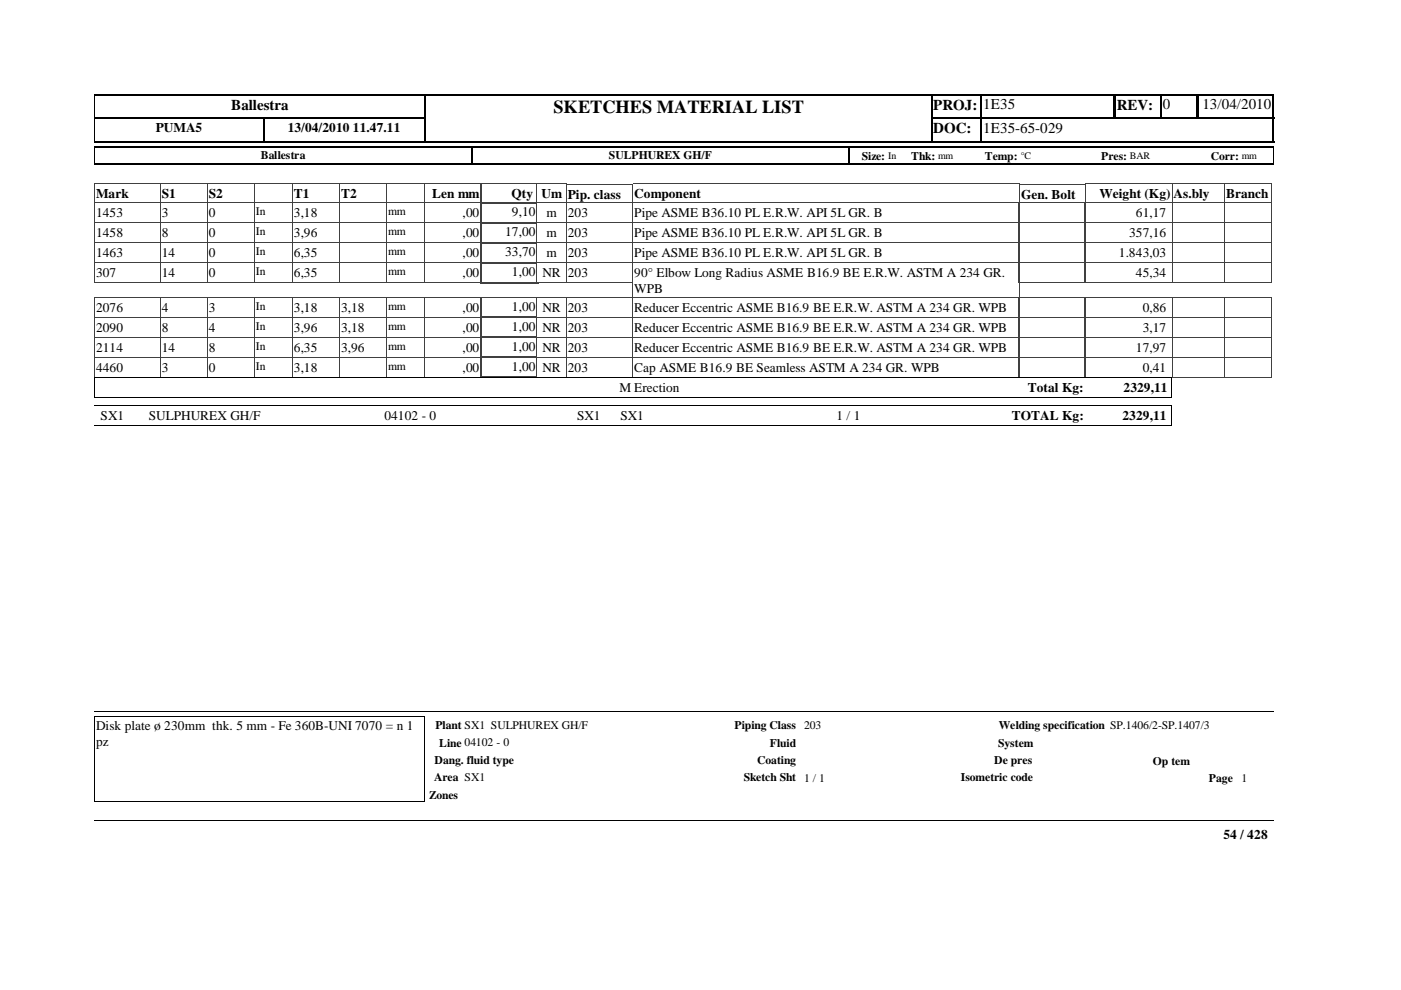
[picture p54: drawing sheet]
<svg xmlns="http://www.w3.org/2000/svg" width="297mm" height="210mm" viewBox="0 0 297 210" stroke-linecap="round" stroke-linejoin="round" font-family="sans-serif">
<defs><g id="words">
<text font-size="3.9" x="117.3" y="23.9">SKETCHES MATERIAL LIST</text>
<g font-size="3.2">
<text x="49" y="23.3">Ballestra</text>
<text x="197.9" y="23.3">PROJ:</text>
<text x="208.4" y="23.2">1E35</text>
<text x="236.8" y="23.3">REV:</text>
<text x="246.5" y="23.2">0</text>
<text x="254.9" y="23.2">13/04/2010</text>
<text x="197.9" y="28.3">DOC:</text>
<text x="208.4" y="28.2">1E35-65-029</text>
</g>
<g font-size="2.8">
<text x="33" y="28">PUMA5</text>
<text x="61" y="28">13/04/2010 11.47.11</text>
<text x="20.4" y="42.1">Mark</text>
<text x="20.4" y="46">1453</text>
<text x="34.3" y="46">3</text>
<text x="34.3" y="42.1">S1</text>
<text x="44.3" y="42.1">S2</text>
<text x="44.3" y="46">0</text>
<text x="62.3" y="42.1">T1</text>
<text x="62.3" y="46">3,18</text>
<text x="72.3" y="42.1">T2</text>
<text x="91.6" y="42.1">Len mm</text>
<text x="98.1" y="46">,00</text>
<text x="108.5" y="42.1">Qty</text>
<text x="108.5" y="45.8">9,10</text>
<text x="114.8" y="42.1">Um</text>
<text x="115.9" y="46">m</text>
<text x="120.4" y="42.1">Pip. class</text>
<text x="120.4" y="46">203</text>
<text x="134.5" y="42.1">Component</text>
<text x="134.5" y="46">Pipe ASME B36.10 PL E.R.W. API 5L GR. B</text>
<text x="216.5" y="42.1">Gen. Bolt</text>
<text x="233.1" y="42.1">Weight (Kg)</text>
<text x="240.8" y="46">61,17</text>
<text x="248.8" y="42.1">As.bly</text>
<text x="260" y="42.1">Branch</text>
<text x="20.4" y="50.2">1458</text>
<text x="34.3" y="50.2">8</text>
<text x="44.3" y="50.2">0</text>
<text x="62.3" y="50.2">3,96</text>
<text x="98.1" y="50.2">,00</text>
<text x="107.1" y="50.1">17,00</text>
<text x="115.9" y="50.2">m</text>
<text x="120.4" y="50.2">203</text>
<text x="134.5" y="50.2">Pipe ASME B36.10 PL E.R.W. API 5L GR. B</text>
<text x="239.4" y="50.2">357,16</text>
<text x="20.4" y="54.5">1463</text>
<text x="20.4" y="58.7">307</text>
<text x="34.3" y="58.7">14</text>
<text x="34.3" y="54.5">14</text>
<text x="44.3" y="54.5">0</text>
<text x="44.3" y="58.7">0</text>
<text x="62.3" y="54.5">6,35</text>
<text x="62.3" y="58.7">6,35</text>
<text x="98.1" y="54.5">,00</text>
<text x="98.1" y="58.7">,00</text>
<text x="107.1" y="54.3">33,70</text>
<text x="108.5" y="58.5">1,00</text>
<text x="115" y="58.7">NR</text>
<text x="115.9" y="54.5">m</text>
<text x="120.4" y="54.5">203</text>
<text x="120.4" y="58.7">203</text>
<text x="134.5" y="54.5">Pipe ASME B36.10 PL E.R.W. API 5L GR. B</text>
<text x="134.5" y="58.7">90° Elbow Long Radius ASME B16.9 BE E.R.W. ASTM A 234 GR.</text>
<text x="237.2" y="54.5">1.843,03</text>
<text x="240.8" y="58.7">45,34</text>
<text x="108.5" y="65.9">1,00</text>
<text x="134.5" y="62.1">WPB</text>
<text x="20.4" y="66.1">2076</text>
<text x="20.4" y="70.3">2090</text>
<text x="34.3" y="66.1">4</text>
<text x="34.3" y="70.3">8</text>
<text x="44.3" y="66.1">3</text>
<text x="44.3" y="70.3">4</text>
<text x="62.3" y="66.1">3,18</text>
<text x="62.3" y="70.3">3,96</text>
<text x="72.3" y="66.1">3,18</text>
<text x="72.3" y="70.3">3,18</text>
<text x="98.1" y="66.1">,00</text>
<text x="98.1" y="70.3">,00</text>
<text x="108.5" y="70.1">1,00</text>
<text x="115" y="66.1">NR</text>
<text x="115" y="70.3">NR</text>
<text x="120.4" y="66.1">203</text>
<text x="120.4" y="70.3">203</text>
<text x="134.5" y="66.1">Reducer Eccentric ASME B16.9 BE E.R.W. ASTM A 234 GR. WPB</text>
<text x="134.5" y="70.3">Reducer Eccentric ASME B16.9 BE E.R.W. ASTM A 234 GR. WPB</text>
<text x="242.3" y="66.1">0,86</text>
<text x="242.3" y="70.3">3,17</text>
<text x="20.4" y="74.5">2114</text>
<text x="34.3" y="74.5">14</text>
<text x="44.3" y="74.5">8</text>
<text x="62.3" y="74.5">6,35</text>
<text x="72.3" y="74.5">3,96</text>
<text x="98.1" y="74.5">,00</text>
<text x="108.5" y="74.4">1,00</text>
<text x="115" y="74.5">NR</text>
<text x="120.4" y="74.5">203</text>
<text x="134.5" y="74.5">Reducer Eccentric ASME B16.9 BE E.R.W. ASTM A 234 GR. WPB</text>
<text x="240.8" y="74.5">17,97</text>
<text x="20.4" y="78.8">4460</text>
<text x="34.3" y="78.8">3</text>
<text x="44.3" y="78.8">0</text>
<text x="62.3" y="78.8">3,18</text>
<text x="98.1" y="78.8">,00</text>
<text x="108.5" y="78.6">1,00</text>
<text x="115" y="78.8">NR</text>
<text x="120.4" y="78.8">203</text>
<text x="131.3" y="83">M Erection</text>
<text x="134.5" y="78.8">Cap ASME B16.9 BE Seamless ASTM A 234 GR. WPB</text>
<text x="217.9" y="83.1">Total Kg:</text>
<text x="238.2" y="83.1">2329,11</text>
<text x="242.3" y="78.8">0,41</text>
<text x="21.3" y="89">SX1</text>
<text x="31.6" y="89">SULPHUREX GH/F</text>
<text x="81.5" y="89">04102 - 0</text>
<text x="122.3" y="89">SX1</text>
<text x="131.5" y="89">SX1</text>
<text x="177.3" y="89">1 / 1</text>
<text x="214.5" y="89">TOTAL Kg:</text>
<text x="238" y="89">2329,11</text>
<text x="20.4" y="154.9">Disk plate ø 230mm thk. 5 mm - Fe 360B-UNI 7070 = n 1</text>
<text x="20.4" y="158.2">pz</text>
<text x="259.4" y="177.9">54 / 428</text>
</g>
<g font-size="2.5">
<text x="55.3" y="33.7">Ballestra</text>
<text x="129.1" y="33.7">SULPHUREX GH/F</text>
<text x="182.7" y="33.9">Size:</text>
<text x="193.2" y="33.9">Thk:</text>
<text x="208.8" y="33.9">Temp:</text>
<text x="233.5" y="33.9">Pres:</text>
<text x="256.7" y="33.9">Corr:</text>
<text x="54.3" y="45.7">In</text>
<text x="82.3" y="45.7">mm</text>
<text x="54.3" y="49.9">In</text>
<text x="82.3" y="49.9">mm</text>
<text x="54.3" y="54.1">In</text>
<text x="54.3" y="58.4">In</text>
<text x="82.3" y="54.1">mm</text>
<text x="82.3" y="58.4">mm</text>
<text x="54.3" y="65.7">In</text>
<text x="82.3" y="65.7">mm</text>
<text x="54.3" y="70">In</text>
<text x="82.3" y="70">mm</text>
<text x="54.3" y="74.2">In</text>
<text x="82.3" y="74.2">mm</text>
<text x="54.3" y="78.4">In</text>
<text x="82.3" y="78.4">mm</text>
<text x="92.3" y="154.6">Plant SX1 SULPHUREX GH/F</text>
<text x="155.7" y="154.6">Piping Class 203</text>
<text x="211.7" y="154.6">Welding specification SP.1406/2-SP.1407/3</text>
<text x="93.1" y="158.3">Line 04102 - 0</text>
<text x="163.2" y="158.3">Fluid</text>
<text x="211.6" y="158.3">System</text>
<text x="92" y="165.7">Area SX1</text>
<text x="92.2" y="162">Dang. fluid type</text>
<text x="157.7" y="165.7">Sketch Sht 1 / 1</text>
<text x="160.5" y="162">Coating</text>
<text x="203.7" y="165.7">Isometric code</text>
<text x="210.8" y="162">De pres</text>
<text x="244.4" y="162.2">Op tem</text>
<text x="256.3" y="165.9">Page</text>
<text x="263.2" y="165.9">1</text>
<text x="91" y="169.4">Zones</text>
</g>
<g font-size="2.1">
<text x="188.3" y="33.7">In</text>
<text x="198.9" y="33.7">mm</text>
<text x="216.4" y="33.7">°C</text>
<text x="239.6" y="33.7">BAR</text>
<text x="263.3" y="33.7">mm</text>
</g>
</g></defs>
<g fill="none" stroke="#404040" stroke-width=".21">
<path d="M20 39h70v4h-70zM34 39v4M44 39v4M54 39v4M62 39v4M72 39v4M82 39v4M101.9 39h12.2v4h-12.2M102 39v4M120.1 39.1h14.1M120.1 39.1v3.9h14.1M248.5 39h21.2v4h-21.2"/>
<path d="M248.5 39v4M259.6 39v4M134.2 43h81.9l.1-4h-82v4.1"/>
</g>
<path d="M113.9 39h6.2v4h-6.2z" fill="#fff"/>
<path d="M90 39h12M90 39v4M102 39v4M120.1 39v4M120.1 39h-6.3l.1 4h6.2M216.2 39.1h13.9M216.2 39.1v3.9h13.9M230 39h18.5v4h-18.5zM230.1 39.1v4M90 43h12" fill="none" stroke="#404040" stroke-width=".21"/>
<path d="M20 31.2h250M20 34.8h250M207.8 30h62.4" fill="none" stroke="#000" stroke-width=".3"/>
<g fill="none" stroke="#000" stroke-width=".34">
<path d="M90.2 20v5.2M197.4 20v10.2M208 20v10.2M236.3 20v5.2M246.1 20v5.2M253.8 20v5.2M254 20v5.2M270 20v10.2M20 25.1h70.3M20 25h70.3M55.9 24.9v5.3M100 31.1v3.9"/>
<path d="M180 31.1v3.9M197.2 25.1h73"/>
</g>
<path d="M20.1 20v10.2M20.1 31.1v3.9M269.9 31.1v3.9" fill="none" stroke="#000" stroke-width=".21"/>
<path d="M236.3 20v5.2M90.1 24.9v5.3" fill="none" stroke="#000" stroke-width=".38"/>
<path d="M20 30.1h70.3M20 20.1h70.3M197.2 30.1h10.9M197.2 20.1h73" fill="none" stroke="#000" stroke-width=".25"/>
<path d="M90.3 20.2h107.1v9.7h-107.1z" fill="#fff"/>
<path d="M90 20.1h107.7" fill="none" stroke="#000" stroke-width=".25"/>
<path d="M197.5 20v10.2" fill="none" stroke="#000" stroke-width=".34"/>
<path d="M90 30h107.7" fill="none" stroke="#000" stroke-width=".3"/>
<path d="M90.1 20v10.2" fill="none" stroke="#000" stroke-width=".38"/>
<g fill="none" stroke="#404040" stroke-width=".21">
<path d="M20 43h82M20 43v4.3h82M34 43v4.3M44 43v4.3M54 43v4.3M62 43v4.3M72 43v4.3M82 43v4.3M90 43v4.3M102 43v4.3M120.1 43h96.1M120.1 43v4.3h96.1l-.1-4.3"/>
<path d="M134.2 43v4.3M230 43h39.7M230.1 43l-.1 4.3h39.7v-4.3M248.5 43v4.3M259.6 43v4.3"/>
</g>
<path d="M101.9 43.1h12.4" fill="none" stroke="#404040" stroke-width=".3"/>
<path d="M102 42.9v4.4M114.1 42.9v4.4" fill="none" stroke="#404040" stroke-width=".34"/>
<path d="M101.9 47.2h12.4" fill="none" stroke="#404040" stroke-width=".25"/>
<path d="M113.9 43h6.2v4.2h-6.2z" fill="#fff"/>
<g fill="none" stroke="#404040" stroke-width=".21">
<path d="M20 47.3h82M20 47.2v4.3h82M34 47.2v4.3M44 47.2v4.3M54 47.2v4.3M62 47.2v4.3M72 47.2v4.3M82 47.2v4.3M90 47.2v4.3M102 47.2v4.3M113.8 43h6.3M113.9 43l-.1 4.3h155.9"/>
<path d="M120.1 43v8.5h96.1l-.1-4.3M134.2 47.2v4.3M216 43h14M216 43v4.3M230 43v4.3M230.1 47.2l-.1 4.3h39.7v-4.3M248.5 47.2v4.3M259.6 47.2v4.3"/>
</g>
<path d="M101.9 47.3h12.4" fill="none" stroke="#404040" stroke-width=".3"/>
<path d="M102 47.2v4.4M114.1 47.2v4.4" fill="none" stroke="#404040" stroke-width=".34"/>
<path d="M101.9 51.4h12.4" fill="none" stroke="#404040" stroke-width=".25"/>
<path d="M113.9 47.2h6.2v4.3h-6.2z" fill="#fff"/>
<g fill="none" stroke="#404040" stroke-width=".21">
<path d="M20 51.5h82M20 55.7h82M20 51.5v4.3M34 51.5v4.3M44 51.5v4.3M54 51.5v4.3M62 51.5v4.3M72 51.5v4.3M82 51.5v4.3M90 51.5v4.3M102 51.5v4.3M113.8 47.3h6.3"/>
<path d="M113.9 47.2l-.1 4.3h155.9M120.1 55.7h96.1M120.1 47.2v8.6M134.2 51.5v4.3M216 47.3h14M216 47.2v4.3M216.1 51.5v4.3M230 47.2v4.3M230 55.7h39.7M230.1 51.5v4.3M248.5 51.5v4.3M259.6 51.5v4.3"/>
<path d="M269.7 51.5v4.3"/>
</g>
<path d="M101.9 51.5h12.4" fill="none" stroke="#404040" stroke-width=".3"/>
<path d="M102 51.4v4.4M114.1 51.4v4.4" fill="none" stroke="#404040" stroke-width=".34"/>
<path d="M101.9 55.7h12.4" fill="none" stroke="#404040" stroke-width=".25"/>
<path d="M113.9 51.5h6.2v4.2h-6.2z" fill="#fff"/>
<g fill="none" stroke="#404040" stroke-width=".21">
<path d="M20 60h82M34 55.7v4.3M44 55.7v4.3M54 55.7v4.3M62 55.7v4.3M72 55.7v4.3M82 55.7v4.3M90 55.7v4.3M102 55.7v4.3M102 55.7h-82v4.3M113.8 51.5h6.3M113.8 55.7h155.9v4.3"/>
<path d="M113.9 51.5v4.3M120.1 60h14.1M120.1 51.5v8.5M134.2 55.7v7.4h81.9v-7.4M216 51.5h14M216 51.5v4.3M230 51.5v4.3M230 60h39.7M230.1 55.7v4.3M248.5 55.7v4.3M259.6 55.7v4.3"/>
</g>
<path d="M101.9 55.8h12.4" fill="none" stroke="#404040" stroke-width=".3"/>
<path d="M102 55.6v4.6M114.1 55.6v4.6" fill="none" stroke="#404040" stroke-width=".34"/>
<path d="M101.9 60h12.4" fill="none" stroke="#404040" stroke-width=".38"/>
<path d="M113.9 55.7h6.2v4.2h-6.2z" fill="#fff"/>
<g fill="none" stroke="#404040" stroke-width=".21">
<path d="M113.8 60h6.3M120.1 55.7v4.3M120.1 55.7h-6.3l.1 4.3M216 60h14M216 60v-4.3h14v4.3M20 67.3h82M34 63.1v4.3M44 63.1v4.3M54 63.1v4.3M62 63.1v4.3M72 63.1v4.3M82 63.1v4.3"/>
<path d="M90 63.1v4.3M101.9 63.1h12.4M102 63.1v4.3M102 63.1h-82v4.3M120.1 67.3h96.1M120.1 67.4v-4.3h96.1l-.1 4.3M134.2 63.1v4.3M230 67.3h39.7M230.1 67.4l-.1-4.3h39.7v4.3M248.5 63.1v4.3M259.6 63.1v4.3"/>
</g>
<path d="M102 63v4.4M114.1 63v4.4" fill="none" stroke="#404040" stroke-width=".34"/>
<path d="M101.9 67.3h12.4" fill="none" stroke="#404040" stroke-width=".25"/>
<path d="M113.9 63.1h6.2v4.2h-6.2z" fill="#fff"/>
<g fill="none" stroke="#404040" stroke-width=".21">
<path d="M20 71.6h82M34 67.3v4.3M44 67.3v4.3M54 67.3v4.3M62 67.3v4.3M72 67.3v4.3M82 67.3v4.3M90 67.3v4.3M101.9 67.4h12.4M102 67.3v4.3M102 67.3h-82v4.3M113.8 67.3h155.9v4.3"/>
<path d="M120.1 71.6h96.1M120.1 63.1v8.5M120.1 63.1h-6.3l.1 4.3M134.2 67.3v4.3M216 67.4v-4.3h14v4.3M216.1 67.3v4.3M230 71.6h39.7M230.1 67.3v4.3M248.5 67.3v4.3M259.6 67.3v4.3"/>
</g>
<path d="M102 67.3v4.3M114.1 67.3v4.3" fill="none" stroke="#404040" stroke-width=".34"/>
<path d="M101.9 71.5h12.4" fill="none" stroke="#404040" stroke-width=".25"/>
<path d="M113.9 67.3h6.2v4.2h-6.2z" fill="#fff"/>
<g fill="none" stroke="#404040" stroke-width=".21">
<path d="M34 71.5v4.3M44 71.5v4.3M54 71.5v4.3M62 71.5v4.3M72 71.5v4.3M82 71.5v4.3M90 71.5v4.3M101.9 71.6h12.4M102 71.5v4.3M102 71.6h-82v4.2h82M120.1 67.3v8.5h96.1l-.1-4.3M120.1 67.3h-6.3l.1 4.3"/>
<path d="M134.2 71.5v4.3M216 71.6v-4.3h14v4.3M230.1 71.5l-.1 4.3h39.7v-4.2h-155.9M248.5 71.5v4.3M259.6 71.5v4.3"/>
</g>
<path d="M102 71.5v4.4M114.1 71.5v4.4" fill="none" stroke="#404040" stroke-width=".34"/>
<path d="M101.9 75.7h12.4" fill="none" stroke="#404040" stroke-width=".25"/>
<path d="M113.9 71.5h6.2v4.3h-6.2z" fill="#fff"/>
<g fill="none" stroke="#404040" stroke-width=".21">
<path d="M34 75.8v4.3M44 75.8v4.3M54 75.8v4.3M62 75.8v4.3M72 75.8v4.3M82 75.8v4.3M90 75.8v4.3M101.9 75.8h12.4M102 75.8v4.3M102 75.8h-82v4.3l82-.1M120.1 71.5v8.6l96.1-.1-.1-4.2M120.1 71.6h-6.3l.1 4.2h155.8v4.3l-39.7-.1 .1-4.2"/>
<path d="M134.2 75.8v4.3M216 75.8v-4.2h14v4.2M248.5 75.8v4.3M259.6 75.8v4.3"/>
</g>
<path d="M102 75.7v4.4M114.1 75.7v4.4" fill="none" stroke="#404040" stroke-width=".34"/>
<path d="M101.9 80h12.4" fill="none" stroke="#404040" stroke-width=".25"/>
<path d="M113.9 75.8h6.2v4.2h-6.2z" fill="#fff"/>
<path d="M120.1 75.8v4.3M120.1 75.8h-6.3l.1 4.3 6.2-.1M216 75.8h14v4.3l-14-.1z" fill="none" stroke="#404040" stroke-width=".21"/>
<path d="M20 80h228.4M20 80v4.3h228.4M248.3 80v4.3" fill="none" stroke="#000" stroke-width=".21"/>
<path d="M189 86h23.8v4.2h-23.8z" fill="#fff"/>
<path d="M20 86h228.4M20 90.2h228.4M248.3 86v4.3M20 150.9h250M20 173.9h250" fill="none" stroke="#000" stroke-width=".21"/>
<path d="M20.1 151.9h69.9v17.9h-69.9z" fill="#fff"/>
<path d="M90.1 151.8v18.1M90.1 151.9h-70.1v18h70.1" fill="none" stroke="#000" stroke-width=".21"/>
<use href="#words"/>
</svg>
